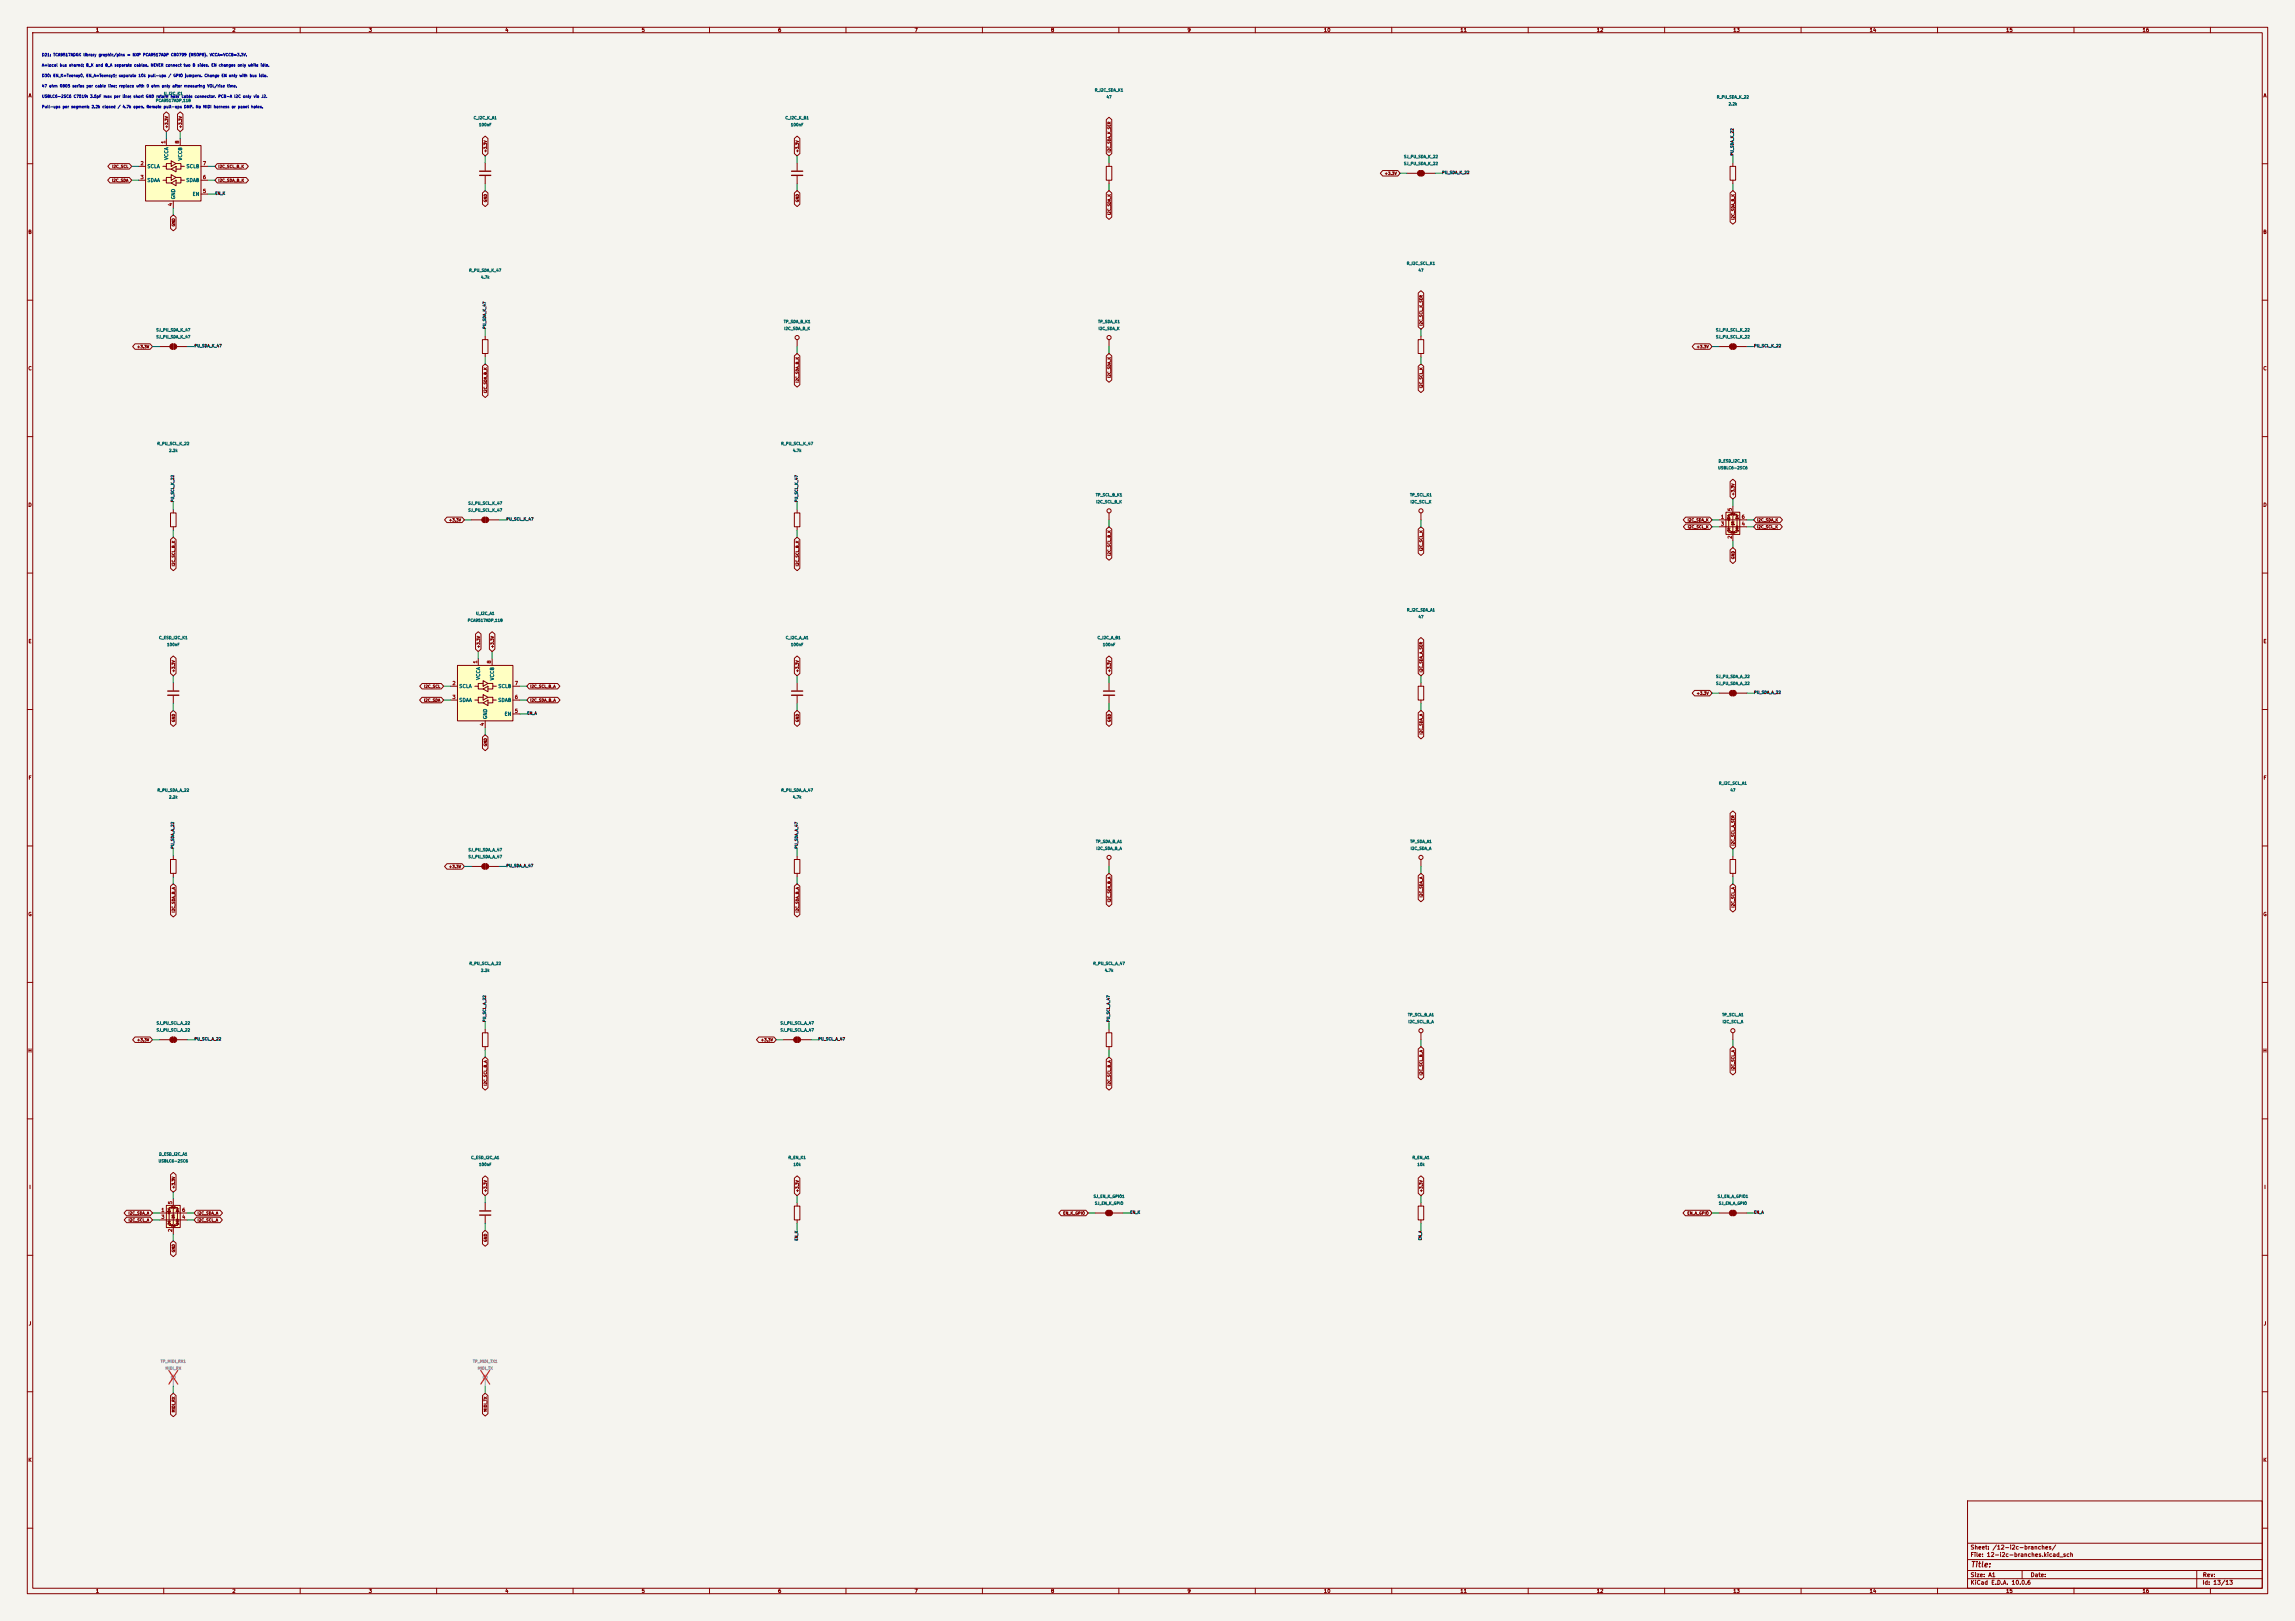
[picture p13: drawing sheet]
<svg xmlns="http://www.w3.org/2000/svg" width="841mm" height="594mm" viewBox="0 0 841 594" stroke-linecap="round" stroke-linejoin="round" font-family="sans-serif">
<defs><g id="words">
<text font-size="2" fill="#840000" x="722" y="574.8">Title:</text>
<g font-size="1.5" fill="#840000">
<text x="721.9" y="568.1">Sheet: /12-i2c-branches/</text>
<text x="721.9" y="570.8">File: 12-i2c-branches.kicad_sch</text>
<text x="721.9" y="581">KiCad E.D.A. 10.0.6</text>
<text x="721.9" y="578.2">Size: A1</text>
<text x="743.9" y="578.2">Date:</text>
<text x="806.9" y="581">Id: 13/13</text>
<text x="807" y="578.2">Rev:</text>
</g>
<g font-size="1.3" fill="#840000">
<text x="35" y="12">1</text>
<text x="85" y="12">2</text>
<text x="135" y="12">3</text>
<text x="185" y="12">4</text>
<text x="235" y="12">5</text>
<text x="285" y="12">6</text>
<text x="335" y="12">7</text>
<text x="385" y="12">8</text>
<text x="435" y="12">9</text>
<text x="485" y="12">10</text>
<text x="535" y="12">11</text>
<text x="585" y="12">12</text>
<text x="635" y="12">13</text>
<text x="685" y="12">14</text>
<text x="735" y="12">15</text>
<text x="785" y="12">16</text>
<text x="10.3" y="36">A</text>
<text x="829.3" y="36">A</text>
<text x="10.2" y="86">B</text>
<text x="829.2" y="86">B</text>
<text x="10.2" y="136">C</text>
<text x="829.2" y="136">C</text>
<text x="10.2" y="186">D</text>
<text x="829.2" y="186">D</text>
<text x="10.3" y="236">E</text>
<text x="829.3" y="236">E</text>
<text x="10.3" y="286">F</text>
<text x="829.3" y="286">F</text>
<text x="10.2" y="336">G</text>
<text x="829.2" y="336">G</text>
<text x="10.2" y="386">H</text>
<text x="829.2" y="386">H</text>
<text x="10.6" y="436">I</text>
<text x="829.6" y="436">I</text>
<text x="10.4" y="486">J</text>
<text x="829.4" y="486">J</text>
<text x="10.2" y="536">K</text>
<text x="829.2" y="536">K</text>
<text x="35" y="584">1</text>
<text x="85" y="584">2</text>
<text x="135" y="584">3</text>
<text x="185" y="584">4</text>
<text x="235" y="584">5</text>
<text x="285" y="584">6</text>
<text x="335" y="584">7</text>
<text x="385" y="584">8</text>
<text x="435" y="584">9</text>
<text x="485" y="584">10</text>
<text x="535" y="584">11</text>
<text x="585" y="584">12</text>
<text x="635" y="584">13</text>
<text x="685" y="584">14</text>
<text x="735" y="584">15</text>
<text x="785" y="584">16</text>
</g>
<g font-size="1.3" fill="#a90000">
<text x="60.8" y="52.8" transform="rotate(-90 60.8 52.8)">1</text>
<text x="65.9" y="52.8" transform="rotate(-90 65.9 52.8)">8</text>
<text x="51.3" y="60.8">2</text>
<text x="51.3" y="65.9">3</text>
<text x="74.2" y="65.9">6</text>
<text x="74.2" y="60.8">7</text>
<text x="74.2" y="71">5</text>
<text x="63.4" y="75.7" transform="rotate(-90 63.4 75.7)">4</text>
<text x="630.5" y="190.4">1</text>
<text x="634.9" y="187.4" transform="rotate(-90 634.9 187.4)">5</text>
<text x="638.1" y="190.4">6</text>
<text x="630.5" y="192.9">3</text>
<text x="634.9" y="197.6" transform="rotate(-90 634.9 197.6)">2</text>
<text x="638.1" y="192.9">4</text>
<text x="175.1" y="243.3" transform="rotate(-90 175.1 243.3)">1</text>
<text x="180.2" y="243.3" transform="rotate(-90 180.2 243.3)">8</text>
<text x="165.6" y="251.3">2</text>
<text x="188.5" y="251.3">7</text>
<text x="165.6" y="256.4">3</text>
<text x="188.5" y="256.4">6</text>
<text x="188.5" y="261.5">5</text>
<text x="177.7" y="266.2" transform="rotate(-90 177.7 266.2)">4</text>
<text x="63.4" y="441.4" transform="rotate(-90 63.4 441.4)">5</text>
<text x="59" y="444.4">1</text>
<text x="59" y="446.9">3</text>
<text x="66.6" y="446.9">4</text>
<text x="66.6" y="444.4">6</text>
<text x="63.4" y="451.6" transform="rotate(-90 63.4 451.6)">2</text>
</g>
<g font-size="1.3" fill="#006464">
<text x="61.9" y="58.8" transform="rotate(-90 61.9 58.8)">VCCA</text>
<text x="67" y="59" transform="rotate(-90 67 59)">VCCB</text>
<text x="53.8" y="61.9">SCLA</text>
<text x="68.1" y="61.9">SCLB</text>
<text x="53.8" y="67">SDAA</text>
<text x="68.1" y="67">SDAB</text>
<text x="64.5" y="73.2" transform="rotate(-90 64.5 73.2)">GND</text>
<text x="70.4" y="72.1">EN</text>
<text x="176.2" y="249.3" transform="rotate(-90 176.2 249.3)">VCCA</text>
<text x="181.3" y="249.5" transform="rotate(-90 181.3 249.5)">VCCB</text>
<text x="168.1" y="252.4">SCLA</text>
<text x="168.1" y="257.5">SDAA</text>
<text x="182.4" y="257.5">SDAB</text>
<text x="182.4" y="252.4">SCLB</text>
<text x="178.8" y="263.7" transform="rotate(-90 178.8 263.7)">GND</text>
<text x="184.7" y="262.6">EN</text>
</g>
<g font-size="1" fill="#0000c2">
<text x="15.2" y="20.8">D21: TCA9517ADGK library graphic/pins = NXP PCA9517ADP C80799 (MSOP8). VCCA=VCCB=3.3V.</text>
<text x="15.2" y="24.6">A=local bus shared; B_K and B_A separate cables. NEVER connect two B sides. EN changes only while idle.</text>
<text x="15.2" y="28.4">D30: EN_K=Teensy0, EN_A=Teensy1; separate 10k pull-ups / GPIO jumpers. Change EN only with bus idle.</text>
<text x="15.2" y="32.3">47 ohm 0805 series per cable line; replace with 0 ohm only after measuring VOL/rise time.</text>
<text x="15.2" y="36.1">USBLC6-2SC6 C7519: 3.5pF max per line; short GND return near cable connector. PCB-A I2C only via J2.</text>
<text x="15.2" y="39.9">Pull-ups per segment: 2.2k closed / 4.7k open. Remote pull-ups DNP. No MIDI harness or panel holes.</text>
</g>
<g font-size="1" fill="#006464">
<text x="59.9" y="35">U_I2C_K1</text>
<text x="401.1" y="33.8">R_I2C_SDA_K1</text>
<text x="57" y="37.6">PCA9517ADP,118</text>
<text x="405.3" y="36.3">47</text>
<text x="629" y="36.3">R_PU_SDA_K_22</text>
<text x="633.3" y="38.9">2.2k</text>
<text x="173.4" y="43.9">C_I2C_K_A1</text>
<text x="175.4" y="46.5">100nF</text>
<text x="287.7" y="43.9">C_I2C_K_B1</text>
<text x="289.7" y="46.5">100nF</text>
<text x="514.3" y="58.2">SJ_PU_SDA_K_22</text>
<text x="514.3" y="60.7">SJ_PU_SDA_K_22</text>
<text x="171.8" y="99.8">R_PU_SDA_K_47</text>
<text x="515.4" y="97.3">R_I2C_SCL_K1</text>
<text x="519.6" y="99.8">47</text>
<text x="176.1" y="102.4">4.7k</text>
<text x="287.1" y="118.6">TP_SDA_B_K1</text>
<text x="402.3" y="118.6">TP_SDA_K1</text>
<text x="57.1" y="121.7">SJ_PU_SDA_K_47</text>
<text x="57.1" y="124.2">SJ_PU_SDA_K_47</text>
<text x="287.2" y="121.2">I2C_SDA_B_K</text>
<text x="402.4" y="121.2">I2C_SDA_K</text>
<text x="628.7" y="121.7">SJ_PU_SCL_K_22</text>
<text x="628.7" y="124.2">SJ_PU_SCL_K_22</text>
<text x="57.5" y="163.3">R_PU_SCL_K_22</text>
<text x="61.8" y="165.9">2.2k</text>
<text x="286.1" y="163.3">R_PU_SCL_K_47</text>
<text x="290.4" y="165.9">4.7k</text>
<text x="629.5" y="172.2">USBLC6-2SC6</text>
<text x="629.6" y="169.7">D_ESD_I2C_K1</text>
<text x="171.5" y="185.2">SJ_PU_SCL_K_47</text>
<text x="401.4" y="182.1">TP_SCL_B_K1</text>
<text x="401.6" y="184.7">I2C_SCL_B_K</text>
<text x="516.6" y="182.1">TP_SCL_K1</text>
<text x="516.7" y="184.7">I2C_SCL_K</text>
<text x="171.5" y="187.7">SJ_PU_SCL_K_47</text>
<text x="174.3" y="225.5">U_I2C_A1</text>
<text x="515.4" y="224.3">R_I2C_SDA_A1</text>
<text x="519.6" y="226.8">47</text>
<text x="171.3" y="228.1">PCA9517ADP,118</text>
<text x="58.1" y="234.4">C_ESD_I2C_K1</text>
<text x="61.1" y="237">100nF</text>
<text x="287.8" y="234.4">C_I2C_A_A1</text>
<text x="289.7" y="237">100nF</text>
<text x="402" y="234.4">C_I2C_A_B1</text>
<text x="404" y="237">100nF</text>
<text x="628.7" y="248.7">SJ_PU_SDA_A_22</text>
<text x="628.7" y="251.2">SJ_PU_SDA_A_22</text>
<text x="629.8" y="287.8">R_I2C_SCL_A1</text>
<text x="57.6" y="290.3">R_PU_SDA_A_22</text>
<text x="61.8" y="292.9">2.2k</text>
<text x="286.2" y="290.3">R_PU_SDA_A_47</text>
<text x="290.4" y="292.9">4.7k</text>
<text x="633.9" y="290.3">47</text>
<text x="401.5" y="309.1">TP_SDA_B_A1</text>
<text x="401.6" y="311.7">I2C_SDA_B_A</text>
<text x="516.6" y="309.1">TP_SDA_A1</text>
<text x="516.8" y="311.7">I2C_SDA_A</text>
<text x="171.5" y="312.2">SJ_PU_SDA_A_47</text>
<text x="171.5" y="314.7">SJ_PU_SDA_A_47</text>
<text x="171.9" y="353.8">R_PU_SCL_A_22</text>
<text x="400.5" y="353.8">R_PU_SCL_A_47</text>
<text x="176.1" y="356.4">2.2k</text>
<text x="404.7" y="356.4">4.7k</text>
<text x="57.2" y="375.7">SJ_PU_SCL_A_22</text>
<text x="285.8" y="375.7">SJ_PU_SCL_A_47</text>
<text x="515.8" y="372.6">TP_SCL_B_A1</text>
<text x="515.9" y="375.2">I2C_SCL_B_A</text>
<text x="631" y="372.6">TP_SCL_A1</text>
<text x="631.1" y="375.2">I2C_SCL_A</text>
<text x="57.2" y="378.2">SJ_PU_SCL_A_22</text>
<text x="285.8" y="378.2">SJ_PU_SCL_A_47</text>
<text x="58.2" y="423.7">D_ESD_I2C_A1</text>
<text x="172.5" y="424.9">C_ESD_I2C_A1</text>
<text x="288.8" y="424.9">R_EN_K1</text>
<text x="517.5" y="424.9">R_EN_A1</text>
<text x="58" y="426.2">USBLC6-2SC6</text>
<text x="175.4" y="427.5">100nF</text>
<text x="290.6" y="427.5">10k</text>
<text x="519.2" y="427.5">10k</text>
<text x="400.6" y="439.2">SJ_EN_K_GPIO1</text>
<text x="401.1" y="441.7">SJ_EN_K_GPIO</text>
<text x="629.3" y="439.2">SJ_EN_A_GPIO1</text>
<text x="629.7" y="441.7">SJ_EN_A_GPIO</text>
</g>
<g font-size="1" fill="#840000">
<text x="61.8" y="47.1" transform="rotate(-90 61.8 47.1)">+3.3V</text>
<text x="66.9" y="47.1" transform="rotate(-90 66.9 47.1)">+3.3V</text>
<text x="178.6" y="56" transform="rotate(-90 178.6 56)">+3.3V</text>
<text x="292.9" y="56" transform="rotate(-90 292.9 56)">+3.3V</text>
<text x="407.2" y="56" transform="rotate(-90 407.2 56)">I2C_SDA_K_SER</text>
<text x="41" y="61.8">I2C_SCL</text>
<text x="79.9" y="61.8">I2C_SCL_B_K</text>
<text x="507.3" y="64.3">+3.3V</text>
<text x="40.9" y="66.9">I2C_SDA</text>
<text x="79.9" y="66.9">I2C_SDA_B_K</text>
<text x="178.6" y="74.2" transform="rotate(-90 178.6 74.2)">GND</text>
<text x="292.9" y="74.2" transform="rotate(-90 292.9 74.2)">GND</text>
<text x="64.3" y="83.1" transform="rotate(-90 64.3 83.1)">GND</text>
<text x="407.2" y="78.9" transform="rotate(-90 407.2 78.9)">I2C_SDA_K</text>
<text x="635.8" y="80.7" transform="rotate(-90 635.8 80.7)">I2C_SDA_B_K</text>
<text x="521.5" y="119.5" transform="rotate(-90 521.5 119.5)">I2C_SCL_K_SER</text>
<text x="50.1" y="127.8">+3.3V</text>
<text x="621.6" y="127.8">+3.3V</text>
<text x="292.9" y="140.4" transform="rotate(-90 292.9 140.4)">I2C_SDA_B_K</text>
<text x="407.2" y="138.6" transform="rotate(-90 407.2 138.6)">I2C_SDA_K</text>
<text x="521.5" y="142.4" transform="rotate(-90 521.5 142.4)">I2C_SCL_K</text>
<text x="178.6" y="144.2" transform="rotate(-90 178.6 144.2)">I2C_SDA_B_K</text>
<text x="635.8" y="181.8" transform="rotate(-90 635.8 181.8)">+3.3V</text>
<text x="164.4" y="191.3">+3.3V</text>
<text x="618.3" y="191.3">I2C_SDA_K</text>
<text x="643.7" y="191.3">I2C_SDA_K</text>
<text x="618.3" y="193.9">I2C_SCL_K</text>
<text x="643.7" y="193.9">I2C_SCL_K</text>
<text x="407.2" y="203.8" transform="rotate(-90 407.2 203.8)">I2C_SCL_B_K</text>
<text x="521.5" y="202.1" transform="rotate(-90 521.5 202.1)">I2C_SCL_K</text>
<text x="64.3" y="207.7" transform="rotate(-90 64.3 207.7)">I2C_SCL_B_K</text>
<text x="292.9" y="207.7" transform="rotate(-90 292.9 207.7)">I2C_SCL_B_K</text>
<text x="635.8" y="205" transform="rotate(-90 635.8 205)">GND</text>
<text x="176.1" y="237.6" transform="rotate(-90 176.1 237.6)">+3.3V</text>
<text x="181.2" y="237.6" transform="rotate(-90 181.2 237.6)">+3.3V</text>
<text x="64.3" y="246.5" transform="rotate(-90 64.3 246.5)">+3.3V</text>
<text x="292.9" y="246.5" transform="rotate(-90 292.9 246.5)">+3.3V</text>
<text x="407.2" y="246.5" transform="rotate(-90 407.2 246.5)">+3.3V</text>
<text x="521.5" y="246.5" transform="rotate(-90 521.5 246.5)">I2C_SDA_A_SER</text>
<text x="155.2" y="257.4">I2C_SDA</text>
<text x="155.3" y="252.3">I2C_SCL</text>
<text x="194.2" y="252.3">I2C_SCL_B_A</text>
<text x="194.2" y="257.4">I2C_SDA_B_A</text>
<text x="621.6" y="254.8">+3.3V</text>
<text x="64.3" y="264.7" transform="rotate(-90 64.3 264.7)">GND</text>
<text x="292.9" y="264.7" transform="rotate(-90 292.9 264.7)">GND</text>
<text x="407.2" y="264.7" transform="rotate(-90 407.2 264.7)">GND</text>
<text x="521.5" y="269.3" transform="rotate(-90 521.5 269.3)">I2C_SDA_A</text>
<text x="178.6" y="273.6" transform="rotate(-90 178.6 273.6)">GND</text>
<text x="635.8" y="310" transform="rotate(-90 635.8 310)">I2C_SCL_A_SER</text>
<text x="164.4" y="318.3">+3.3V</text>
<text x="521.5" y="329" transform="rotate(-90 521.5 329)">I2C_SDA_A</text>
<text x="64.3" y="334.6" transform="rotate(-90 64.3 334.6)">I2C_SDA_B_A</text>
<text x="292.9" y="334.6" transform="rotate(-90 292.9 334.6)">I2C_SDA_B_A</text>
<text x="407.2" y="330.7" transform="rotate(-90 407.2 330.7)">I2C_SDA_B_A</text>
<text x="635.8" y="332.7" transform="rotate(-90 635.8 332.7)">I2C_SCL_A</text>
<text x="50.1" y="381.8">+3.3V</text>
<text x="278.7" y="381.8">+3.3V</text>
<text x="521.5" y="394.2" transform="rotate(-90 521.5 394.2)">I2C_SCL_B_A</text>
<text x="635.8" y="392.4" transform="rotate(-90 635.8 392.4)">I2C_SCL_A</text>
<text x="178.6" y="398" transform="rotate(-90 178.6 398)">I2C_SCL_B_A</text>
<text x="407.2" y="398" transform="rotate(-90 407.2 398)">I2C_SCL_B_A</text>
<text x="64.3" y="435.8" transform="rotate(-90 64.3 435.8)">+3.3V</text>
<text x="178.6" y="437" transform="rotate(-90 178.6 437)">+3.3V</text>
<text x="292.9" y="437" transform="rotate(-90 292.9 437)">+3.3V</text>
<text x="521.5" y="437" transform="rotate(-90 521.5 437)">+3.3V</text>
<text x="46.9" y="445.3">I2C_SDA_A</text>
<text x="47" y="447.9">I2C_SCL_A</text>
<text x="72.2" y="447.9">I2C_SCL_A</text>
<text x="72.2" y="445.3">I2C_SDA_A</text>
<text x="389.5" y="445.3">EN_K_GPIO</text>
<text x="618.2" y="445.3">EN_A_GPIO</text>
<text x="178.6" y="455.2" transform="rotate(-90 178.6 455.2)">GND</text>
<text x="64.3" y="459" transform="rotate(-90 64.3 459)">GND</text>
<text x="64.3" y="517.7" transform="rotate(-90 64.3 517.7)">MIDI_RX</text>
<text x="178.6" y="517.4" transform="rotate(-90 178.6 517.4)">MIDI_TX</text>
</g>
<g font-size="1" fill="#0f0f0f">
<text x="635.5" y="57.1" transform="rotate(-90 635.5 57.1)">PU_SDA_K_22</text>
<text x="528.3" y="64">PU_SDA_K_22</text>
<text x="78.7" y="71.6">EN_K</text>
<text x="178.3" y="120.6" transform="rotate(-90 178.3 120.6)">PU_SDA_K_47</text>
<text x="71.1" y="127.5">PU_SDA_K_47</text>
<text x="642.6" y="127.5">PU_SCL_K_22</text>
<text x="64" y="184.1" transform="rotate(-90 64 184.1)">PU_SCL_K_22</text>
<text x="292.6" y="184.1" transform="rotate(-90 292.6 184.1)">PU_SCL_K_47</text>
<text x="185.4" y="191">PU_SCL_K_47</text>
<text x="642.6" y="254.5">PU_SDA_A_22</text>
<text x="193" y="262.1">EN_A</text>
<text x="64" y="311.1" transform="rotate(-90 64 311.1)">PU_SDA_A_22</text>
<text x="292.6" y="311.1" transform="rotate(-90 292.6 311.1)">PU_SDA_A_47</text>
<text x="185.4" y="318">PU_SDA_A_47</text>
<text x="178.3" y="374.6" transform="rotate(-90 178.3 374.6)">PU_SCL_A_22</text>
<text x="406.9" y="374.6" transform="rotate(-90 406.9 374.6)">PU_SCL_A_47</text>
<text x="71.1" y="381.5">PU_SCL_A_22</text>
<text x="299.7" y="381.5">PU_SCL_A_47</text>
<text x="414" y="445">EN_K</text>
<text x="642.6" y="445">EN_A</text>
<text x="292.6" y="454.8" transform="rotate(-90 292.6 454.8)">EN_K</text>
<text x="521.2" y="454.6" transform="rotate(-90 521.2 454.6)">EN_A</text>
</g>
<g font-size="1" fill="#939391">
<text x="58.8" y="499.6">TP_MIDI_RX1</text>
<text x="60.5" y="502.2">MIDI_RX</text>
<text x="173.2" y="499.6">TP_MIDI_TX1</text>
<text x="174.9" y="502.2">MIDI_TX</text>
</g>
</g></defs>
<path d="M0 0h841v594h-841z" fill="#f5f4ef" stroke="#f5f4ef" stroke-width=".37"/>
<g fill="none" stroke="#840000" stroke-width=".37">
<path d="M10 10h821v574h-821zM12 12h817v570h-817zM60 10v2M110 10v2M160 10v2M210 10v2M260 10v2M310 10v2M360 10v2M410 10v2M460 10v2M510 10v2"/>
<path d="M560 10v2M610 10v2M660 10v2M710 10v2M760 10v2M810 10v2M10 60h2M829 60h2M10 110h2M829 110h2M10 160h2M829 160h2"/>
<path d="M291.1 188h2v5h-2zM292.1 186.7v1.3M292.1 193v1.3M10 210h2M829 210h2M10 260h2M829 260h2M10 310h2M172.7 317.5h3.8M177.5 316.5v2M178.1 316.5v2M179.1 317.5h3.8"/>
<path d="M829 310h2M10 360h2M829 360h2M176.8 378.5h2v5h-2zM177.8 377.2v1.3M520.7 378.5v2.5M177.8 383.5v1.3M10 410h2M829 410h2M10 460h2M829 460h2M10 510h2"/>
<path d="M829 510h2M10 560h2M721 550h108v32h-108zM829 560h2M721 578.5h108M721 575.5h108M721 571.5h108M721 565.5h108M741 575.5v3M805 575.5v6.5M60 582v2M110 582v2"/>
<path d="M160 582v2M210 582v2M260 582v2M310 582v2M360 582v2M410 582v2M460 582v2M510 582v2M560 582v2M610 582v2M660 582v2M710 582v2"/>
<path d="M760 582v2M810 582v2"/>
<circle cx="520.7" cy="377.7" r=".76"/>
</g>
<g fill="#840000" stroke="#840000" stroke-width=".37">
<path d="M176.8 316.8l.7-.3v2l-.9-.7z"/>
<path d="M178.1 316.5l.7 .3 .3 .7-.3 .7-.7 .3z"/>
</g>
<path d="M53.3 53.3h20.4v20.4h-20.4z" fill="#ffffc2"/>
<g fill="none" stroke="#840000" stroke-width=".37">
<path d="M53.3 53.3h20.4v20.4h-20.4zM61 50.8v2.5M62.7 59.9h-1.7v1.1M62.7 58.9l1.8 1-1.8 1.1zM64.5 59.9h1.8v1.1h1.3M66 50.8v2.5M50.8 61h2.5M50.8 66h2.5M59.7 61h1.3v1h1.7M59.7 66h1.3v1.1h1.7M62.7 65h-1.7v1M62.7 64l1.8 1-1.8 1z"/>
<path d="M62.7 62l1.8-1v2zM62.7 67.1l1.8-1.1v2.1zM63.5 73.7v2.5M64.5 65h1.8v1h1.3M66.3 61v1h-1.8M66.3 66v1.1h-1.8M73.7 61h2.5M73.7 66h2.5M73.7 71.1h2.5M58.4 127h3.8M63.2 126v2M63.8 126v2"/>
<path d="M64.8 127h3.8M63.5 250.2v2.8M63.5 255v2.8M292.1 250.2v2.8M292.1 255v2.8M406.4 250.2v2.8M406.4 255v2.8M291.1 315h2v5h-2zM292.1 313.7v1.3M406.4 315v2.5M292.1 320v1.3M405.4 378.5h2v5h-2z"/>
<path d="M406.4 377.2v1.3M406.4 383.5v1.3M177.8 440.7v2.8M177.8 445.5v2.8M291.1 442h2v5h-2zM292.1 440.7v1.3M292.1 447v1.3M401.3 444.5h3.8M406.1 443.5v2M406.7 443.5v2M407.7 444.5h3.8"/>
<circle cx="406.4" cy="314.2" r=".76"/>
</g>
<g fill="none" stroke="#9c9b98" stroke-width=".37">
<path d="M63.5 505.5v2.5M177.8 505.5v2.5"/>
<circle cx="63.5" cy="504.7" r=".76"/>
<circle cx="177.8" cy="504.7" r=".76"/>
</g>
<path d="M61.9 502.2l3.2 5M65.1 502.2l-3.2 5M176.2 502.2l3.2 5M179.4 502.2l-3.2 5" fill="none" stroke="#e12e31" stroke-width=".46"/>
<path d="M61.5 253.2h4M61.5 254.8h4M290.1 253.2h4M290.1 254.8h4M404.4 253.2h4M404.4 254.8h4M175.8 443.7h4M175.8 445.3h4" fill="none" stroke="#840000" stroke-width=".51"/>
<g fill="#840000" stroke="#840000" stroke-width=".37">
<path d="M62.5 126.3l.7-.3v2l-.9-.7z"/>
<path d="M63.8 126l.7 .3 .3 .7-.3 .7-.7 .3z"/>
<path d="M405.9 444h1v1h-1z"/>
<path d="M405.4 443.8l.7-.3v2l-.9-.6z"/>
<path d="M406.7 443.5l.7 .3 .3 .7-.3 .7-.7 .3z"/>
</g>
<path d="M167.6 243.8h20.4v20.4h-20.4z" fill="#ffffc2"/>
<g fill="none" stroke="#840000" stroke-width=".37">
<path d="M177.8 59.7v2.8M177.8 64.5v2.8M172.7 190.5h3.8M177.5 189.5v2M178.1 189.5v2M179.1 190.5h3.8M165.1 251.5h2.5M165.1 256.5h2.5M167.6 243.8h20.4v20.4h-20.4zM174 251.5h1.3v1h1.7M174 256.5h1.3v1.1h1.7M175.3 241.3v2.5"/>
<path d="M177 250.4h-1.7v1.1M177 255.5h-1.7v1M177 249.4l1.8 1-1.8 1.1zM177 254.5l1.8 1-1.8 1zM177 252.5l1.8-1v2zM177 257.6l1.8-1.1v2.1zM178.8 250.4h1.8v1.1h1.3M178.8 255.5h1.8v1h1.3M180.3 241.3v2.5M180.6 251.5v1h-1.8M180.6 256.5v1.1h-1.8M188 251.5h2.5"/>
<path d="M188 256.5h2.5M177.8 264.2v2.5M188 261.6h2.5"/>
</g>
<g fill="#840000" stroke="#840000" stroke-width=".37">
<path d="M176.8 189.8l.7-.3v2l-.9-.7z"/>
<path d="M178.1 189.5l.7 .3 .3 .7-.3 .7-.7 .3z"/>
</g>
<path d="M175.8 62.7h4M175.8 64.3h4" fill="none" stroke="#840000" stroke-width=".51"/>
<path d="M61 441.7h5v8.1h-5z" fill="#ffffc2"/>
<g fill="#840000" stroke="#840000" stroke-width=".51">
<circle cx="62" cy="444.5" r=".25"/>
<circle cx="63" cy="442.5" r=".25"/>
<circle cx="63" cy="449.1" r=".25"/>
<circle cx="64" cy="442.5" r=".25"/>
<circle cx="64" cy="449.1" r=".25"/>
<circle cx="65" cy="447" r=".25"/>
</g>
<g fill="none" stroke="#840000" stroke-width=".37">
<path d="M62.5 188h2v5h-2zM63.5 186.7v1.3M63.5 193v1.3M63.5 439.4v2.6l-.5 .5h1l-.5 .5v5.6l-.5 .5h1l-.5 .5v2.5M58.4 444.5h10.2M58.4 447h10.2M61 441.7h5v8.1h-5zM61.5 447.5h1M61.5 443h1M62 443l.5 1h-1zM62 447.5l.5 1.1h-1zM63 442.5h-1v6.6h1"/>
<path d="M63.5 445.3l.5 1h-1zM64 445.3h-1v.3M64 442.5h1v6.6h-1M64.5 447.5h1M64.5 443h1M65 443l.5 1h-1zM65 447.5l.5 1.1h-1z"/>
</g>
<path d="M632.5 187.7h5v8.1h-5z" fill="#ffffc2"/>
<g fill="#840000" stroke="#840000" stroke-width=".51">
<circle cx="633.5" cy="190.5" r=".25"/>
<circle cx="634.5" cy="188.5" r=".25"/>
<circle cx="634.5" cy="195.1" r=".25"/>
<circle cx="635.5" cy="188.5" r=".25"/>
<circle cx="635.5" cy="195.1" r=".25"/>
<circle cx="636.5" cy="193" r=".25"/>
</g>
<g fill="none" stroke="#840000" stroke-width=".37">
<path d="M40.4 60h7l.9 1-.9 1h-7l-.9-1zM60 41.9l1-.9 1 .9v5.5l-1 .9-1-.9zM65 41.9l1-.9 1 .9v5.5l-1 .9-1-.9zM79.6 60h10.5l.9 1-.9 1h-10.5l-.9-1zM176.8 50.7l1-.8 1 .8v5.6l-1 .8-1-.8zM291.1 50.7l1-.8 1 .8v5.6l-1 .8-1-.8zM292.1 59.7v2.8M405.4 43.8l1-.8 1 .8v12.5l-1 .8-1-.8zM406.4 59.7v1.3M635 59.7v1.3M40.3 65h7.1l.9 1-.9 1h-7.1l-.8-1zM62.5 79.6l1-.9 1 .9v4.1l-1 .9-1-.9z"/>
<path d="M79.6 65h10.6l.9 1-.9 1h-10.6l-.9-1zM176.8 70.7l1-.9 1 .9v4.1l-1 .9-1-.9zM291.1 70.7l1-.9 1 .9v4.1l-1 .9-1-.9zM292.1 64.5v2.8M405.4 61h2v5h-2zM405.4 70.7l1-.9 1 .9v8.8l-1 .9-1-.9zM406.4 66v1.3M506.7 62.5h5.5l.9 1-.9 1h-5.5l-.9-1zM515.6 63.5h3.8M520.4 62.5v2M521 62.5v2M522 63.5h3.8"/>
<path d="M634 61h2v5h-2zM634 70.7l1-.9 1 .9v10.6l-1 .9-1-.9zM635 66v1.3M519.7 107.4l1-.9 1 .9v12.4l-1 .8-1-.8zM49.5 126h5.5l.9 1-.9 1h-5.5l-.9-1zM176.8 124.5h2v5h-2zM176.8 134.2l1-.9 1 .9v10.6l-1 .9-1-.9zM177.8 123.2v1.3M177.8 129.5v1.3M291.1 130.4l1-.9 1 .9v10.6l-1 .9-1-.9zM292.1 124.5v2.5M405.4 130.4l1-.9 1 .9v8.8l-1 .9-1-.9z"/>
<path d="M406.4 124.5v2.5M519.7 124.5h2v5h-2zM519.7 134.2l1-.9 1 .9v8.8l-1 .9-1-.9zM520.7 123.2v1.3M520.7 129.5v1.3M621 126h5.5l.9 1-.9 1h-5.5l-.9-1zM629.9 127h3.8M634.7 126v2M635.3 126v2M636.3 127h3.8M634 176.5l1-.9 1 .9v5.5l-1 .9-1-.9zM62.5 197.7l1-.9 1 .9v10.6l-1 .8-1-.8z"/>
<path d="M163.8 189.5h5.5l.9 1-.9 1h-5.5l-.9-1zM291.1 197.7l1-.9 1 .9v10.6l-1 .8-1-.8zM405.4 193.9l1-.9 1 .9v10.5l-1 .9-1-.9zM406.4 188v2.5M519.7 193.9l1-.9 1 .9v8.8l-1 .9-1-.9zM520.7 188v2.5M617.7 189.5h8.8l.9 1-.9 1h-8.8l-.9-1zM617.7 192h8.8l.9 1-.9 1h-8.8l-.8-1zM629.9 190.5h10.2M629.9 193h10.2M632.5 187.7h5v8.1h-5zM633 193.5h1"/>
<path d="M633 189h1M633.5 189l.5 1h-1zM633.5 193.5l.5 1.1h-1zM634.5 188.5h-1v6.6h1M635 185.4v2.6l-.5 .5h1l-.5 .5v5.6l-.5 .5h1l-.5 .5v2.5M635 191.3l.5 1h-1zM635.5 191.3h-1v.3M635.5 188.5h1v6.6h-1M636 193.5h1M636 189h1M636.5 189l.5 1h-1zM636.5 193.5l.5 1.1h-1z"/>
<path d="M643.5 189.5h8.8l.9 1-.9 1h-8.8l-.9-1zM643.5 192h8.8l.8 1-.8 1h-8.8l-.9-1zM634 201.5l1-.8 1 .8v4.1l-1 .9-1-.9zM174.3 232.4l1-.9 1 .9v5.5l-1 .9-1-.9zM179.3 232.4l1-.9 1 .9v5.5l-1 .9-1-.9zM519.7 234.5l1-.9 1 .9v12.3l-1 .8-1-.8zM62.5 241.2l1-.8 1 .8v5.6l-1 .8-1-.8zM154.6 255.5h7.1l.9 1-.9 1h-7.1l-.8-1zM154.7 250.5h7l.9 1-.9 1h-7l-.9-1zM193.9 250.5h10.4l.9 1-.9 1h-10.4l-.9-1zM193.9 255.5h10.4l.9 1-.9 1h-10.4l-.9-1zM291.1 241.2l1-.8 1 .8v5.6l-1 .8-1-.8z"/>
<path d="M405.4 241.2l1-.8 1 .8v5.6l-1 .8-1-.8zM519.7 251.5h2v5h-2zM520.7 250.2v1.3M520.7 256.5v1.3M621 253h5.5l.9 1-.9 1h-5.5l-.9-1zM629.9 254h3.8M634.7 253v2M635.3 253v2M636.3 254h3.8M62.5 261.2l1-.9 1 .9v4.1l-1 .9-1-.9zM176.8 270.1l1-.9 1 .9v4.1l-1 .9-1-.9zM291.1 261.2l1-.9 1 .9v4.1l-1 .9-1-.9z"/>
<path d="M405.4 261.2l1-.9 1 .9v4.1l-1 .9-1-.9zM519.7 261.2l1-.9 1 .9v8.7l-1 .9-1-.9zM634 298l1-.8 1 .8v12.3l-1 .8-1-.8zM62.5 315h2v5h-2zM63.5 313.7v1.3M163.8 316.5h5.5l.9 1-.9 1h-5.5l-.9-1zM520.7 315v2.5M634 315h2v5h-2zM635 313.7v1.3M62.5 324.7l1-.9 1 .9v10.5l-1 .8-1-.8zM63.5 320v1.3M291.1 324.7l1-.9 1 .9v10.5l-1 .8-1-.8z"/>
<path d="M405.4 320.9l1-.9 1 .9v10.4l-1 .9-1-.9zM519.7 320.9l1-.9 1 .9v8.7l-1 .9-1-.9zM634 324.7l1-.9 1 .9v8.6l-1 .9-1-.9zM635 320v1.3M49.5 380h5.5l.9 1-.9 1h-5.5l-.9-1zM63.2 380v2M63.8 380v2M278.1 380h5.5l.9 1-.9 1h-5.5l-.9-1zM291.8 380v2M292.4 380v2M635 378.5v2.5M58.4 381h3.8"/>
<path d="M64.8 381h3.8M176.8 388.2l1-.9 1 .9v10.4l-1 .9-1-.9zM287 381h3.8M293.4 381h3.8M405.4 388.2l1-.9 1 .9v10.4l-1 .9-1-.9zM519.7 384.4l1-.9 1 .9v10.4l-1 .9-1-.9zM634 384.4l1-.9 1 .9v8.6l-1 .9-1-.9zM62.5 430.5l1-.9 1 .9v5.5l-1 .9-1-.9zM176.8 431.7l1-.8 1 .8v5.6l-1 .8-1-.8zM291.1 431.7l1-.8 1 .8v5.6l-1 .8-1-.8zM519.7 431.7l1-.8 1 .8v5.6l-1 .8-1-.8zM46.3 443.5h8.7l.9 1-.9 1h-8.7l-.8-1z"/>
<path d="M46.4 446h8.6l.9 1-.9 1h-8.6l-.9-1zM62.5 455.5l1-.8 1 .8v4.1l-1 .9-1-.9zM72 446h8.6l.9 1-.9 1h-8.6l-.9-1zM72 443.5h8.7l.8 1-.8 1h-8.7l-.9-1zM176.8 451.7l1-.9 1 .9v4.1l-1 .9-1-.9zM388.9 443.5h9l.9 1-.9 1h-9l-.9-1zM519.7 442h2v5h-2zM520.7 440.7v1.3M520.7 447v1.3M617.6 443.5h8.9l.9 1-.9 1h-8.9l-.9-1zM629.9 444.5h3.8M634.7 443.5v2"/>
<path d="M635.3 443.5v2M636.3 444.5h3.8M62.5 511.4l1-.9 1 .9v6.9l-1 .8-1-.8zM176.8 511.4l1-.9 1 .9v6.6l-1 .9-1-.9z"/>
<circle cx="292.1" cy="123.7" r=".76"/>
<circle cx="406.4" cy="123.7" r=".76"/>
<circle cx="406.4" cy="187.2" r=".76"/>
<circle cx="520.7" cy="187.2" r=".76"/>
<circle cx="520.7" cy="314.2" r=".76"/>
<circle cx="635" cy="377.7" r=".76"/>
</g>
<g fill="#840000" stroke="#840000" stroke-width=".37">
<path d="M634.5 253.5h1v1h-1z"/>
<path d="M634 253.3l.7-.3v2l-.9-.7z"/>
<path d="M635.3 253l.7 .3 .3 .7-.3 .7-.7 .3z"/>
<path d="M291.1 380.3l.7-.3v2l-.9-.6z"/>
<path d="M292.4 380l.7 .3 .3 .7-.3 .7-.7 .3z"/>
<path d="M63 380.5h1v1h-1z"/>
<path d="M62.5 380.3l.7-.3v2l-.9-.6z"/>
<path d="M63.8 380l.7 .3 .3 .7-.3 .7-.7 .3z"/>
<path d="M520.2 63h1v1h-1z"/>
<path d="M519.7 62.8l.7-.3v2l-.9-.7z"/>
<path d="M521 62.5l.7 .3 .3 .7-.3 .7-.7 .3z"/>
<path d="M634.5 444h1v1h-1z"/>
<path d="M634 443.8l.7-.3v2l-.9-.6z"/>
<path d="M635.3 443.5l.7 .3 .3 .7-.3 .7-.7 .3z"/>
<path d="M634.5 126.5h1v1h-1z"/>
<path d="M634 126.3l.7-.3v2l-.9-.7z"/>
<path d="M635.3 126l.7 .3 .3 .7-.3 .7-.7 .3z"/>
</g>
<path d="M290.1 62.7h4M290.1 64.3h4" fill="none" stroke="#840000" stroke-width=".51"/>
<g fill="none" stroke="#009600" stroke-width=".37">
<path d="M61 48.3v2.5M66 48.3v2.5M177.8 57.1v2.6M292.1 57.1v2.6M406.4 57.1v2.6M635 57.1v2.6M48.3 66h2.5M48.3 61h2.5M63.5 76.2v2.5M76.2 66h2.5M76.2 61h2.5M76.2 71.1h2.5"/>
<path d="M177.8 67.3v2.5M292.1 67.3v2.5M406.4 67.3v2.5M513.1 63.5h2.5M525.8 63.5h2.5M635 67.3v2.5M55.9 127h2.5M68.6 127h2.5M177.8 120.6v2.6M177.8 130.8v2.5M292.1 127v2.5M406.4 127v2.5"/>
<path d="M520.7 120.6v2.6M520.7 130.8v2.5M627.4 127h2.5M640.1 127h2.5M63.5 184.1v2.6M63.5 194.3v2.5M170.2 190.5h2.5M182.9 190.5h2.5M292.1 184.1v2.6M292.1 194.3v2.5M406.4 190.5v2.5M520.7 190.5v2.5"/>
<path d="M627.4 190.5h2.5M627.4 193h2.5M635 182.9v2.5M635 198.1v2.6M640.1 190.5h2.5M640.1 193h2.5M175.3 238.8v2.5M180.3 238.8v2.5M63.5 247.6v2.6M63.5 257.8v2.5M162.6 251.5h2.5M162.6 256.5h2.5"/>
<path d="M190.5 251.5h2.5M190.5 256.5h2.5M292.1 247.6v2.6M292.1 257.8v2.5M406.4 247.6v2.6M406.4 257.8v2.5M520.7 247.6v2.6M520.7 257.8v2.5M627.4 254h2.5M640.1 254h2.5M177.8 266.7v2.5M190.5 261.6h2.5"/>
<path d="M63.5 311.1v2.6M170.2 317.5h2.5M182.9 317.5h2.5M292.1 311.1v2.6M406.4 317.5v2.5M520.7 317.5v2.5M635 311.1v2.6M63.5 321.3v2.5M292.1 321.3v2.5M635 321.3v2.5M177.8 374.6v2.6M406.4 374.6v2.6"/>
<path d="M55.9 381h2.5M68.6 381h2.5M177.8 384.8v2.5M284.5 381h2.5M297.2 381h2.5M406.4 384.8v2.5M520.7 381v2.5M635 381v2.5M63.5 436.9v2.5M177.8 438.1v2.6M292.1 438.1v2.6M520.7 438.1v2.6"/>
<path d="M55.9 444.5h2.5M55.9 447h2.5M63.5 452.1v2.6M68.6 444.5h2.5M68.6 447h2.5M177.8 448.3v2.5M292.1 448.3v2.5M398.8 444.5h2.5M411.5 444.5h2.5M520.7 448.3v2.5M627.4 444.5h2.5M640.1 444.5h2.5"/>
<path d="M63.5 508v2.5M177.8 508v2.5"/>
</g>
<use href="#words"/>
</svg>
